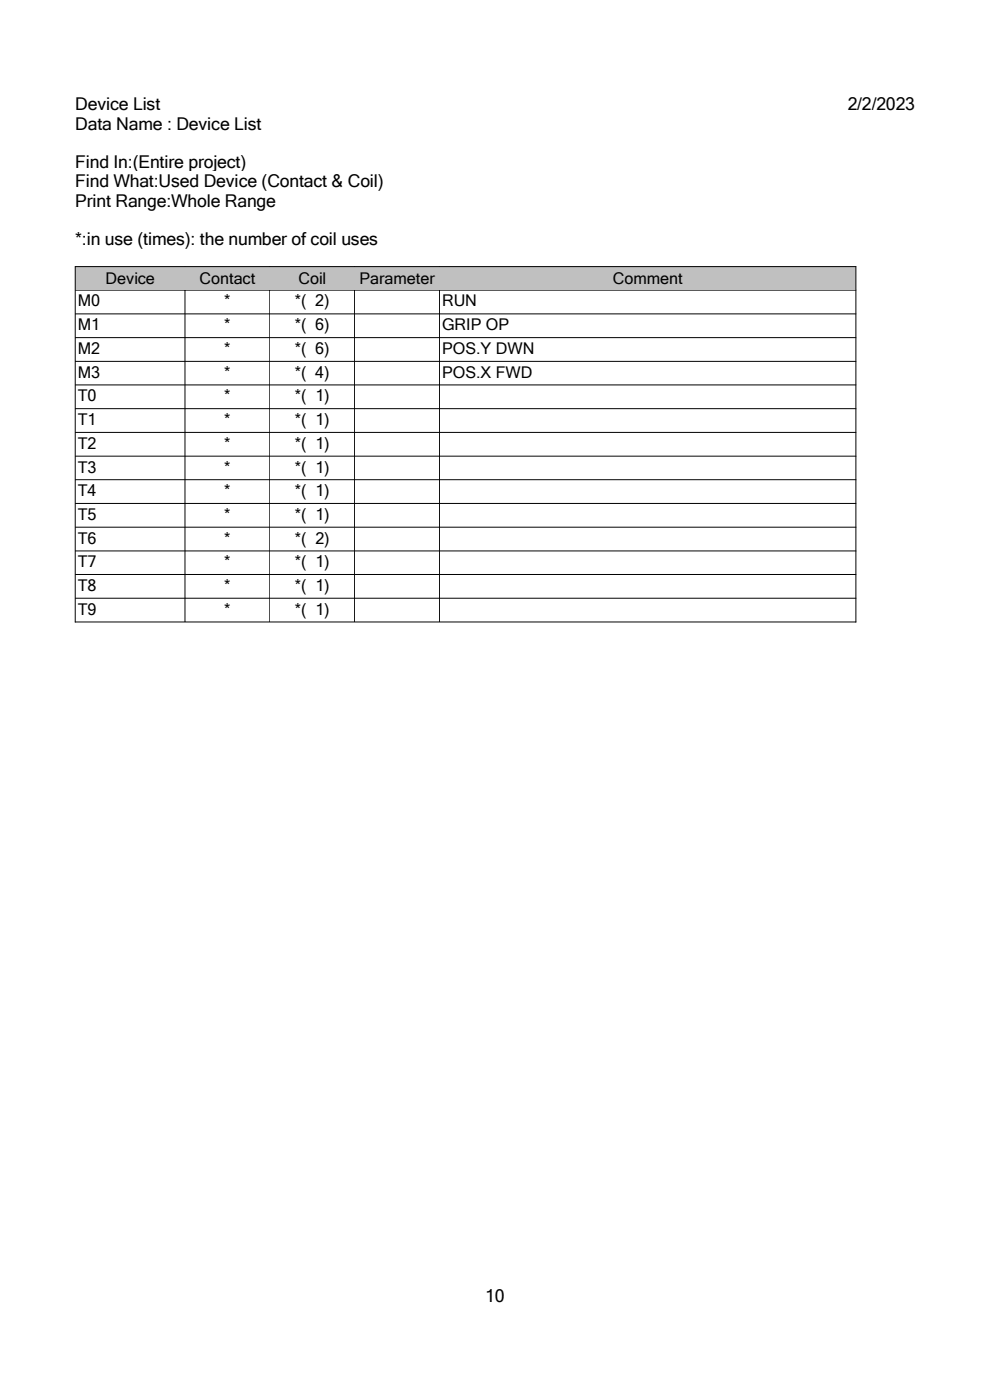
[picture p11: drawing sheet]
<svg xmlns="http://www.w3.org/2000/svg" width="210mm" height="297mm" viewBox="0 0 210 297" stroke-linecap="round" stroke-linejoin="round" font-family="sans-serif">
<defs><g id="words">
<g font-size="3.7">
<text x="16" y="23.4">Device List</text>
<text x="179.8" y="23.4">2/2/2023</text>
<text x="16" y="27.5">Data Name : Device List</text>
<text x="16" y="35.6">Find In:(Entire project)</text>
<text x="16" y="39.7">Find What:Used Device (Contact &amp; Coil)</text>
<text x="16" y="43.9">Print Range:Whole Range</text>
<text x="16" y="51.9">*:in use (times): the number of coil uses</text>
<text x="103" y="276.3">10</text>
</g>
<g font-size="3.4">
<text x="16.5" y="65">M0</text>
<text x="22.4" y="60.3">Device</text>
<text x="42.3" y="60.3">Contact</text>
<text x="47.6" y="65">*</text>
<text x="60.5" y="64.2">(Times)</text>
<text x="62.5" y="65">*( 2)</text>
<text x="63.3" y="60.3">Coil</text>
<text x="76.2" y="60.3">Parameter</text>
<text x="93.8" y="65">RUN</text>
<text x="130" y="60.3">Comment</text>
<text x="16.5" y="70.1">M1</text>
<text x="47.6" y="70.1">*</text>
<text x="62.5" y="70.1">*( 6)</text>
<text x="93.8" y="70.1">GRIP OP</text>
<text x="16.5" y="75.1">M2</text>
<text x="47.6" y="75.1">*</text>
<text x="62.5" y="75.1">*( 6)</text>
<text x="93.8" y="75.1">POS.Y DWN</text>
<text x="16.5" y="80.1">M3</text>
<text x="47.6" y="80.1">*</text>
<text x="62.5" y="80.1">*( 4)</text>
<text x="93.8" y="80.1">POS.X FWD</text>
<text x="16.5" y="85.1">T0</text>
<text x="47.6" y="85.1">*</text>
<text x="62.5" y="85.1">*( 1)</text>
<text x="16.5" y="90.2">T1</text>
<text x="16.5" y="95.2">T2</text>
<text x="47.6" y="90.2">*</text>
<text x="47.6" y="95.2">*</text>
<text x="62.5" y="90.2">*( 1)</text>
<text x="62.5" y="95.2">*( 1)</text>
<text x="16.5" y="100.2">T3</text>
<text x="47.6" y="100.2">*</text>
<text x="62.5" y="100.2">*( 1)</text>
<text x="16.5" y="105.2">T4</text>
<text x="47.6" y="105.2">*</text>
<text x="62.5" y="105.2">*( 1)</text>
<text x="16.5" y="110.3">T5</text>
<text x="47.6" y="110.3">*</text>
<text x="62.5" y="110.3">*( 1)</text>
<text x="16.5" y="115.3">T6</text>
<text x="47.6" y="115.3">*</text>
<text x="62.5" y="115.3">*( 2)</text>
<text x="16.5" y="120.4">T7</text>
<text x="16.5" y="125.3">T8</text>
<text x="47.6" y="120.4">*</text>
<text x="47.6" y="125.3">*</text>
<text x="62.5" y="120.4">*( 1)</text>
<text x="62.5" y="125.3">*( 1)</text>
<text x="16.5" y="130.4">T9</text>
<text x="47.6" y="130.4">*</text>
<text x="62.5" y="130.4">*( 1)</text>
</g>
</g></defs>
<g fill="none" stroke="#000" stroke-width=".21">
<path d="M39.2 56.6v75.4M57.2 56.6v75.4M75.2 56.6v75.4M93.2 56.6v75.4M16 61.6h165.6M16 66.6h165.6M16 71.6h165.6M16 76.7h165.6M16 81.7h165.6M16 86.7h165.6M16 91.7h165.6M16 96.8h165.6"/>
<path d="M16 101.8h165.6M16 106.8h165.6M16 111.8h165.6M16 116.9h165.6M16 121.9h165.6M16 126.9h165.6"/>
</g>
<g fill="#c0c0c0">
<path d="M16 56.6h23.2v4.9h-23.2z"/>
<path d="M39.3 56.6h17.9v4.9h-17.9z"/>
<path d="M57.3 56.6h17.9v4.9h-17.9z"/>
<path d="M75.3 56.6h17.9v4.9h-17.9z"/>
<path d="M93.3 56.6h88.2v4.9h-88.2z"/>
</g>
<path d="M16 132v-75.4h165.6v75.4M16 132h165.6" fill="none" stroke="#000" stroke-width=".21"/>
<path d="M103 272.9h4v4.1h-4z" fill="#fff"/>
<use href="#words"/>
</svg>
